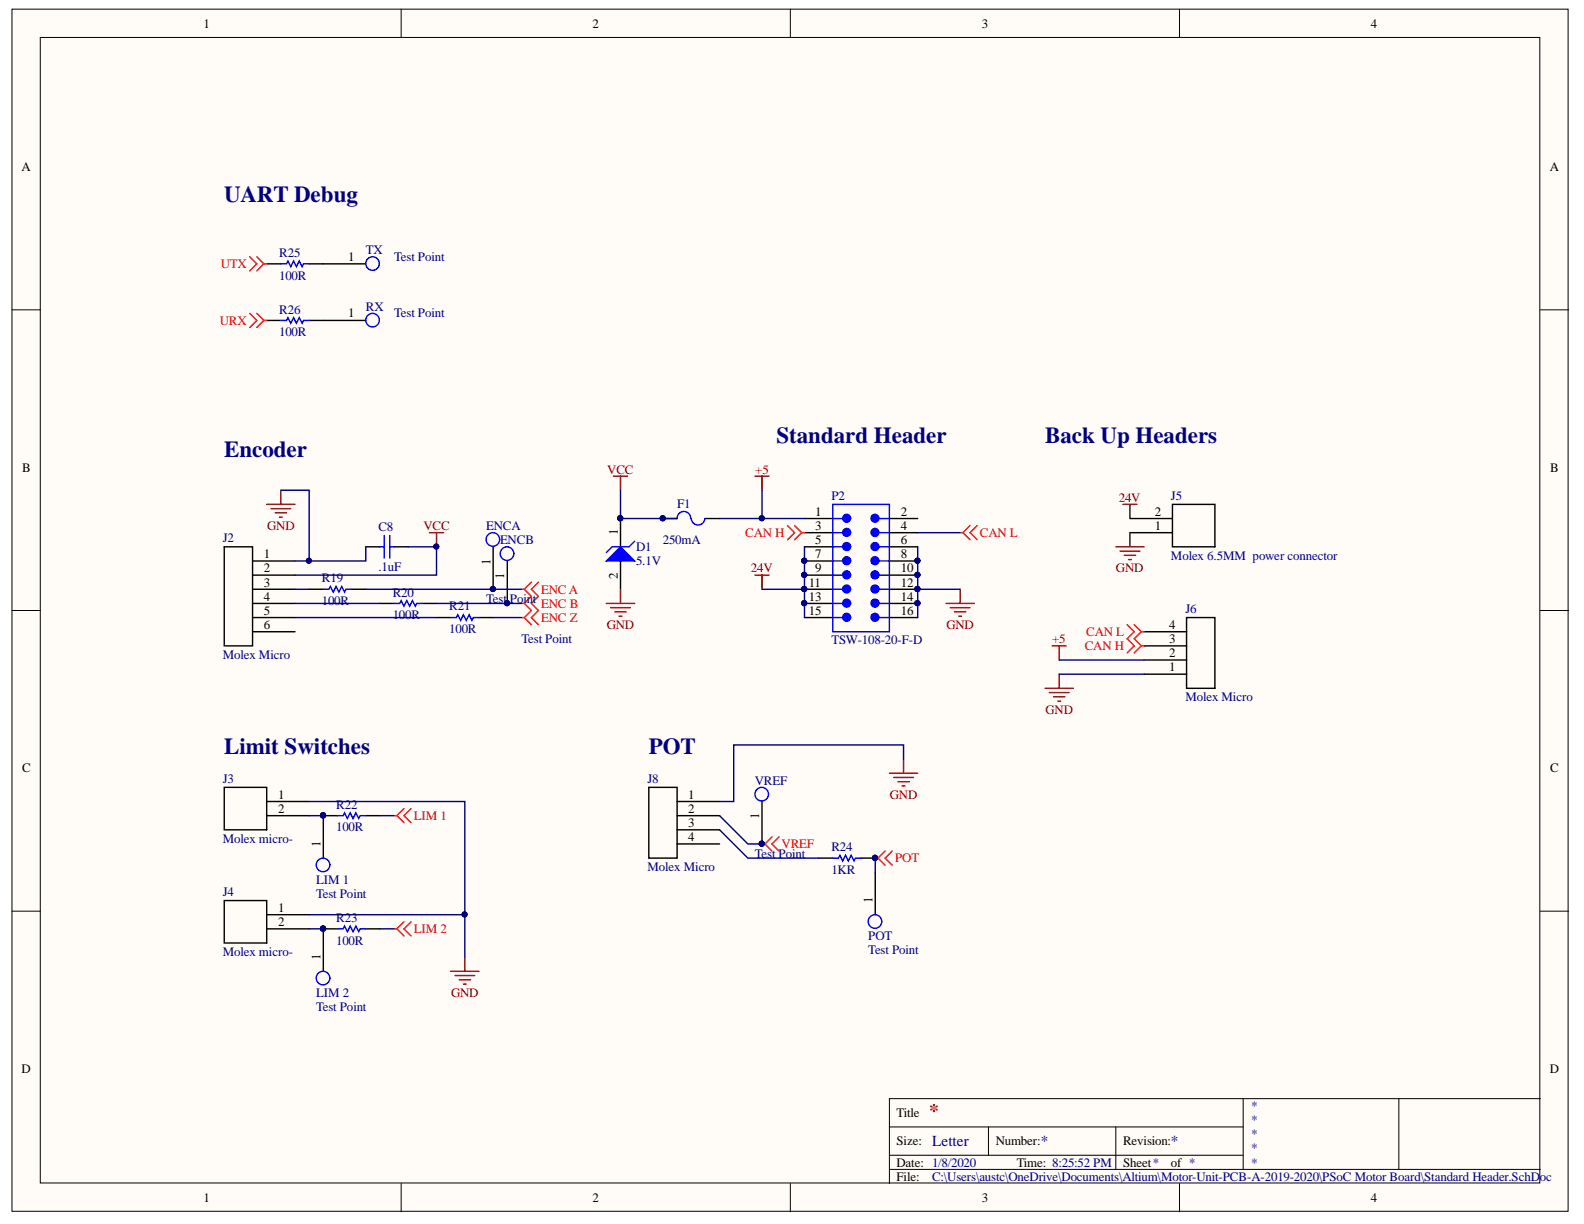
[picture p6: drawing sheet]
<svg xmlns="http://www.w3.org/2000/svg" width="279mm" height="216mm" viewBox="0 0 279 216" stroke-linecap="round" stroke-linejoin="round" font-family="sans-serif">
<defs><g id="words">
<g font-size="4.1" fill="#000080">
<text x="39.5" y="35.6">UART Debug</text>
<text x="39.5" y="80.6">Encoder</text>
<text x="136.9" y="78.1">Standard Header</text>
<text x="184.3" y="78.1">Back Up Headers</text>
<text x="39.5" y="133">Limit Switches</text>
<text x="114.5" y="133">POT</text>
</g>
<text font-size="3.4" fill="#800000" x="163.9" y="197">*</text>
<g font-size="2.7" fill="#000080">
<text x="164.4" y="202.2">Letter</text>
<text x="183.6" y="202.2">*</text>
<text x="206.5" y="202.2">*</text>
</g>
<g font-size="2.3">
<text x="35.9" y="4.9">1</text>
<text x="104.5" y="4.9">2</text>
<text x="173.2" y="4.9">3</text>
<text x="241.8" y="4.9">4</text>
<text x="3.8" y="30.2">A</text>
<text x="273.4" y="30.2">A</text>
<text x="61.4" y="46">1</text>
<text x="61.4" y="56">1</text>
<text x="3.9" y="83.2">B</text>
<text x="273.5" y="83.2">B</text>
<text x="109" y="94.4" transform="rotate(-90 109 94.4)">1</text>
<text x="143.8" y="91">1</text>
<text x="143.8" y="95.9">5</text>
<text x="143.8" y="93.5">3</text>
<text x="158.9" y="91">2</text>
<text x="158.9" y="95.9">6</text>
<text x="158.9" y="93.5">4</text>
<text x="203.7" y="93.5">1</text>
<text x="203.7" y="91">2</text>
<text x="46.5" y="98.5">1</text>
<text x="46.5" y="100.9">2</text>
<text x="86.5" y="99.6" transform="rotate(-90 86.5 99.6)">1</text>
<text x="143.8" y="98.5">7</text>
<text x="143.8" y="100.9">9</text>
<text x="158.9" y="98.5">8</text>
<text x="158.9" y="100.9">10</text>
<text x="46.5" y="103.5">3</text>
<text x="46.5" y="106">4</text>
<text x="89" y="102.1" transform="rotate(-90 89 102.1)">1</text>
<text x="109" y="102.1" transform="rotate(-90 109 102.1)">2</text>
<text x="142.7" y="103.5">11</text>
<text x="142.7" y="106">13</text>
<text x="158.9" y="103.5">12</text>
<text x="158.9" y="106">14</text>
<text x="46.5" y="108.4">5</text>
<text x="46.5" y="111">6</text>
<text x="142.7" y="108.4">15</text>
<text x="158.9" y="108.4">16</text>
<text x="206.2" y="113.4">3</text>
<text x="206.2" y="111">4</text>
<text x="206.2" y="118.4">1</text>
<text x="206.2" y="116">2</text>
<text x="3.9" y="136.2">C</text>
<text x="273.5" y="136.2">C</text>
<text x="49.1" y="140.9">1</text>
<text x="49.1" y="143.4">2</text>
<text x="121.4" y="140.9">1</text>
<text x="121.4" y="143.4">2</text>
<text x="56.5" y="149.4" transform="rotate(-90 56.5 149.4)">1</text>
<text x="121.4" y="145.9">3</text>
<text x="121.4" y="148.4">4</text>
<text x="133.9" y="144.5" transform="rotate(-90 133.9 144.5)">1</text>
<text x="49.1" y="160.9">1</text>
<text x="153.9" y="159.4" transform="rotate(-90 153.9 159.4)">1</text>
<text x="49.1" y="163.3">2</text>
<text x="56.5" y="169.3" transform="rotate(-90 56.5 169.3)">1</text>
<text x="3.8" y="189.3">D</text>
<text x="273.4" y="189.3">D</text>
<text x="158.1" y="197">Title</text>
<text x="158.1" y="202">Size:</text>
<text x="175.6" y="202">Number:</text>
<text x="198.1" y="202">Revision:</text>
<text x="158.1" y="205.8">Date: 1/8/2020</text>
<text x="158.1" y="208.3">File:</text>
<text x="179.3" y="205.8">Time: 8:25:52 PM</text>
<text x="198.1" y="205.8">Sheet*</text>
<text x="206.5" y="205.8">of *</text>
<text x="35.9" y="212">1</text>
<text x="104.5" y="212">2</text>
<text x="173.2" y="212">3</text>
<text x="241.8" y="212">4</text>
</g>
<g font-size="2.3" fill="#f00">
<text x="38.9" y="47.3">UTX</text>
<text x="38.8" y="57.3">URX</text>
<text x="131.4" y="94.8">CAN H</text>
<text x="172.8" y="94.8">CAN L</text>
<text x="95.5" y="104.7">ENC A</text>
<text x="95.5" y="107.2">ENC B</text>
<text x="95.5" y="109.7">ENC Z</text>
<text x="191.6" y="112.2">CAN L</text>
<text x="191.3" y="114.7">CAN H</text>
<text x="73" y="144.7">LIM 1</text>
<text x="137.9" y="149.7">VREF</text>
<text x="157.9" y="152.1">POT</text>
<text x="73" y="164.6">LIM 2</text>
</g>
<g font-size="2.3" fill="#000080">
<text x="49.3" y="45.3">R25</text>
<text x="64.5" y="44.8">TX</text>
<text x="69.5" y="46">Test Point</text>
<text x="49.3" y="49.3">100R</text>
<text x="49.3" y="55.3">R26</text>
<text x="49.3" y="59.3">100R</text>
<text x="64.5" y="54.8">RX</text>
<text x="69.5" y="56">Test Point</text>
<text x="119.5" y="89.7">F1</text>
<text x="146.7" y="88.3">P2</text>
<text x="206.5" y="88.3">J5</text>
<text x="39.3" y="95.7">J2</text>
<text x="66.7" y="93.7">C8</text>
<text x="85.7" y="93.5">ENCA</text>
<text x="88.2" y="95.9">ENCB</text>
<text x="116.9" y="95.9">250mA</text>
<text x="66.7" y="100.7">.1uF</text>
<text x="112.2" y="97.2">D1</text>
<text x="112.2" y="99.7">5.1V</text>
<text x="206.5" y="98.7">Molex 6.5MM power connector</text>
<text x="56.8" y="102.7">R19</text>
<text x="56.8" y="106.7">100R</text>
<text x="69.3" y="105.2">R20</text>
<text x="79.2" y="107.7">R21</text>
<text x="85.7" y="106.4">Test</text>
<text x="89.9" y="106.4">Point</text>
<text x="69.3" y="109.2">100R</text>
<text x="79.2" y="111.6">100R</text>
<text x="92" y="113.4">Test Point</text>
<text x="146.7" y="113.7">TSW-108-20-F-D</text>
<text x="209.1" y="108.2">J6</text>
<text x="39.3" y="116.2">Molex Micro</text>
<text x="209.1" y="123.6">Molex Micro</text>
<text x="39.3" y="138.2">J3</text>
<text x="59.3" y="142.6">R22</text>
<text x="114.2" y="138.2">J8</text>
<text x="133.1" y="138.4">VREF</text>
<text x="39.3" y="148.6">Molex micro-</text>
<text x="59.3" y="146.6">100R</text>
<text x="55.8" y="155.9">LIM 1</text>
<text x="114.2" y="153.6">Molex Micro</text>
<text x="133.1" y="151.3">Test Point</text>
<text x="146.7" y="150.2">R24</text>
<text x="146.7" y="154.1">1KR</text>
<text x="39.3" y="158.1">J4</text>
<text x="55.8" y="158.4">Test Point</text>
<text x="59.3" y="162.6">R23</text>
<text x="59.3" y="166.6">100R</text>
<text x="153.2" y="165.9">POT</text>
<text x="39.3" y="168.6">Molex micro-</text>
<text x="153.2" y="168.3">Test Point</text>
<text x="55.8" y="175.8">LIM 2</text>
<text x="55.8" y="178.4">Test Point</text>
<text x="220.6" y="195.8">*</text>
<text x="220.6" y="198.3">*</text>
<text x="220.6" y="200.8">*</text>
<text x="220.6" y="203.3">*</text>
<text x="164.4" y="208.3">C:\Users\austc\OneDrive\Documents\Altium\Motor-Unit-PCB-A-2019-2020\PSoC Motor Board\Standard Header.SchD</text>
<text x="220.6" y="205.8">*</text>
<text x="271.6" y="208.3">oc</text>
</g>
<g font-size="2.3" fill="#800000">
<text x="107.1" y="83.5">VCC</text>
<text x="133.2" y="83.5">+5</text>
<text x="197.3" y="88.5">24V</text>
<text x="47.1" y="93.5">GND</text>
<text x="74.7" y="93.5">VCC</text>
<text x="132.5" y="100.9">24V</text>
<text x="196.8" y="100.9">GND</text>
<text x="107" y="111">GND</text>
<text x="166.9" y="111">GND</text>
<text x="185.6" y="113.4">+5</text>
<text x="184.4" y="125.9">GND</text>
<text x="157" y="140.9">GND</text>
<text x="79.6" y="175.8">GND</text>
</g>
</g></defs>
<g fill="#fffcf8" stroke="#000" stroke-width=".18">
<path d="M2.1 1.6h274.5v212.1h-274.5z"/>
<path d="M7.1 6.6h264.5v202.1h-264.5z"/>
</g>
<g fill="none" stroke="#000" stroke-width=".18">
<path d="M70.8 1.6v5M139.4 1.6v5M208.1 1.6v5M2.1 54.7h5M271.7 54.7h5M2.1 107.7h5M271.7 107.7h5M2.1 160.7h5M271.7 160.7h5M156.9 198.8h62.4M174.4 198.8v5M196.8 198.8v7.5"/>
<path d="M219.3 193.8v12.5M246.7 193.8h-89.8v15M271.7 193.8h-25v12.5M70.8 208.8v5M139.4 208.8v5M156.9 206.3h114.8M156.9 203.8h62.4M208.1 208.8v5"/>
</g>
<g fill="none" stroke="#000" stroke-width=".25">
<path d="M39.6 96.5h4.9v17.4h-4.9zM44.5 99h7.5M64.5 96.5h2.5M69.5 96.5h2.5M109.4 91.5v5M109.4 99v4.9M116.9 91.5h2.5M124.4 91.5h2.5M141.9 91.5h5M141.9 96.5h5M141.9 94h5M141.9 99h5"/>
<path d="M156.9 91.5h5M156.9 96.5h5M156.9 94h5M156.9 99h5M199.3 91.5h7.5M199.3 94h7.5M206.8 89h7.5v7.5h-7.5zM44.5 101.4h7.5M44.5 103.9h7.5M44.5 106.4h7.5M44.5 108.9h7.5M44.5 111.4h7.5"/>
<path d="M54.5 103.9h2.5M62 103.9h2.5M67 106.4h2.5M74.5 106.4h2.5M77 108.9h2.5M84.5 108.9h2.5M141.9 101.4h5M141.9 103.9h5M141.9 106.4h5M141.9 108.9h5M156.9 101.4h5M156.9 103.9h5"/>
<path d="M156.9 106.4h5M156.9 108.9h5M201.8 111.4h7.5M201.8 118.9h7.5M201.8 116.4h7.5M201.8 113.9h7.5M209.3 108.9h5v12.5h-5zM39.6 138.9h7.4v7.5h-7.4zM114.4 138.9h5v12.5h-5zM39.6 158.8h7.4v7.5h-7.4zM47 141.4h7.5M47 143.9h7.5"/>
<path d="M57 143.9h2.5M64.5 143.9h2.5M119.4 141.4h7.5M119.4 143.9h7.5M119.4 146.4h7.5M119.4 148.9h7.5M144.4 151.4h2.5M151.9 151.4h2.5M47 161.3h7.5M47 163.8h7.5M57 163.8h2.5M64.5 163.8h2.5"/>
</g>
<g fill="#000080" stroke="#000080" stroke-width=".18">
<circle cx="141.9" cy="98.9" r=".45"/>
<circle cx="161.8" cy="98.9" r=".45"/>
<circle cx="141.9" cy="101.4" r=".45"/>
<circle cx="161.8" cy="101.4" r=".45"/>
<circle cx="141.9" cy="103.9" r=".45"/>
<circle cx="161.8" cy="103.9" r=".45"/>
<circle cx="141.9" cy="106.4" r=".45"/>
<circle cx="161.8" cy="106.4" r=".45"/>
<circle cx="76.9" cy="96.4" r=".45"/>
<circle cx="57" cy="143.8" r=".45"/>
<circle cx="57" cy="163.8" r=".45"/>
<circle cx="154.3" cy="151.3" r=".45"/>
<circle cx="134.4" cy="148.8" r=".45"/>
<circle cx="116.9" cy="91.4" r=".45"/>
<circle cx="109.4" cy="91.4" r=".45"/>
</g>
<g fill="none" stroke="#00f" stroke-width=".25">
<path d="M67 96.5h.8M67.8 94.5v4M68.8 96.5h.7M68.8 94.5v4M121.8 91.5a1.2 1.2 0 0 0-1.2-1.3 1.2 1.2 0 0 0-1.2 1.3M124.3 91.5a1.2 1.2 0 0 1-1.2 1.1 1.2 1.2 0 0 1-1.2-1.1M146.9 89h10v22.4h-10zM146.9 91.5h1.7M146.9 94h1.7M146.9 96.5h1.7M146.9 99h1.7M155.1 91.5h1.8"/>
<path d="M155.1 94h1.8M155.1 96.5h1.8M155.1 99h1.8M57 103.9h1l.3-.5 .5 1 .5-1 .5 1 .5-1 .5 1 .2-.5h1M69.5 106.4h1l.3-.5 .5 1 .5-1 .5 1 .5-1 .5 1 .2-.5h1M79.5 108.9h1l.2-.5 .5 1 .5-1 .5 1 .5-1 .5 1 .3-.5h1M146.9 101.4h1.7M146.9 103.9h1.7M146.9 106.4h1.7M146.9 108.9h1.7M155.1 101.4h1.8M155.1 103.9h1.8"/>
<path d="M155.1 106.4h1.8M155.1 108.9h1.8M59.5 143.9h1l.3-.5 .5 1 .5-1 .5 1 .5-1 .5 1 .2-.5h1M146.9 151.4h1l.2-.5 .5 1 .5-1 .5 1 .5-1 .5 1 .3-.5h1M59.5 163.8h1l.3-.5 .5 1 .5-1 .5 1 .5-1 .5 1 .2-.5h1"/>
</g>
<g fill="#00f" stroke="#00f" stroke-width=".25">
<circle cx="149.3" cy="91.4" r=".7"/>
<circle cx="154.3" cy="91.4" r=".7"/>
<circle cx="149.3" cy="93.9" r=".7"/>
<circle cx="154.3" cy="93.9" r=".7"/>
<circle cx="149.3" cy="96.4" r=".7"/>
<circle cx="154.3" cy="96.4" r=".7"/>
<circle cx="149.3" cy="98.9" r=".7"/>
<circle cx="154.3" cy="98.9" r=".7"/>
<circle cx="149.3" cy="101.4" r=".7"/>
<circle cx="154.3" cy="101.4" r=".7"/>
<circle cx="149.3" cy="103.9" r=".7"/>
<circle cx="154.3" cy="103.9" r=".7"/>
<circle cx="149.3" cy="106.4" r=".7"/>
<circle cx="154.3" cy="106.4" r=".7"/>
<circle cx="149.3" cy="108.9" r=".7"/>
<circle cx="154.3" cy="108.9" r=".7"/>
</g>
<g fill="none" stroke="#800000" stroke-width=".25">
<path d="M47 89h5M47.8 89.7h3.5M48.5 90.5h2M49.3 91.2h.5M49.5 86.5v2.5M75.8 94h2.4M77 94v2.5M108.2 84h2.5M109.4 84v2.5M133.2 84h2.5M134.4 84v2.5M196.8 96.5h5"/>
<path d="M197.6 97.2h3.5M198.1 89h2.5M198.3 98h2M199.1 98.7h.5M199.3 89v2.5M199.3 94v2.5M133.2 101.4h2.5M134.4 101.4v2.5M166.9 106.4h5M167.6 107.2h3.5M168.4 107.9h2M169.1 108.7h.5"/>
<path d="M169.4 103.9v2.5M185.6 113.9h2.5M186.8 113.9v2.5M186.8 118.9v2.5M156.9 136.4h5M157.6 137.1h3.5M158.4 137.9h2M159.1 138.6h.5M159.4 133.9v2.5M184.3 121.4h5M185.1 122.2h3.5M185.8 122.9h2"/>
<path d="M186.6 123.7h.5M79.5 171.3h5M80.2 172.1h3.5M81 172.8h2M81.7 173.6h.5M82 168.8v2.5"/>
</g>
<g fill="none" stroke="#f00" stroke-width=".25">
<path d="M138.9 92.7l1.3 1.3-1.3 1.2M140.2 92.7l1.2 1.3M141.4 94h.5M141.4 94l-1.2 1.2M169.4 94h.5M169.9 94l1.2 1.2M171.1 92.7l-1.2 1.3M172.4 92.7l-1.3 1.3 1.3 1.2M92 103.9h.5M92 106.4h.5M92 108.9h.5M92.5 103.9l1.2 1.3-1.2 1.2"/>
<path d="M92.5 106.4l1.2 1.3-1.2 1.2M92.5 108.9l1.2 1.3M93.7 102.7l-1.2 1.2M95 102.7l-1.3 1.2 1.3 1.3-1.3 1.2 1.3 1.3-1.3 1.2 1.3 1.3M198.8 110.2l1.3 1.2-1.3 1.3 1.3 1.2-1.3 1.3M200.1 110.2l1.2 1.2M201.3 111.4l-1.2 1.3 1.2 1.2M201.3 111.4h.5M201.3 113.9l-1.2 1.3M201.3 113.9h.5M69.5 143.9h.5M70 143.9l1.3 1.2"/>
<path d="M71.3 142.6l-1.3 1.3M72.5 142.6l-1.2 1.3 1.2 1.2M134.4 148.9h.5M134.9 148.9l1.3 1.2M136.2 147.6l-1.3 1.3M137.4 147.6l-1.2 1.3 1.2 1.2M154.4 151.4h.5M154.9 151.4l1.2 1.2M156.1 150.1l-1.2 1.3M157.4 150.1l-1.3 1.3 1.3 1.2M69.5 163.8h.5M70 163.8l1.3 1.3"/>
<path d="M71.3 162.6l-1.3 1.2M72.5 162.6l-1.2 1.2 1.2 1.3"/>
</g>
<path d="M107 99l2.4-2.5 2.5 2.5z" fill="#00f"/>
<g fill="none" stroke="#00f" stroke-width=".25">
<path d="M49.5 46.5h1l.3-.5 .5 1 .5-1 .5 1 .5-1 .5 1 .2-.5h1M49.5 56.5h1l.3-.5 .5 1 .5-1 .5 1 .5-1 .5 1 .2-.5h1M107 99l2.4-2.5 2.5 2.5zM111.9 95.5l-1 1h-2.9l-1 1"/>
<circle cx="65.7" cy="46.5" r="1.2"/>
<circle cx="65.7" cy="56.5" r="1.2"/>
<circle cx="86.9" cy="95.2" r="1.2"/>
<circle cx="89.4" cy="97.7" r="1.2"/>
<circle cx="57" cy="152.6" r="1.2"/>
<circle cx="134.4" cy="140.1" r="1.2"/>
<circle cx="57" cy="172.5" r="1.2"/>
<circle cx="154.3" cy="162.5" r="1.2"/>
</g>
<g fill="#000080" stroke="#000080" stroke-width=".18">
<circle cx="109.4" cy="91.4" r=".45"/>
<circle cx="86.9" cy="103.9" r=".45"/>
<circle cx="89.4" cy="106.4" r=".45"/>
<circle cx="134.4" cy="148.8" r=".45"/>
<circle cx="57" cy="143.8" r=".45"/>
<circle cx="57" cy="163.8" r=".45"/>
<circle cx="141.9" cy="103.9" r=".45"/>
<circle cx="161.8" cy="103.9" r=".45"/>
<circle cx="54.5" cy="98.9" r=".45"/>
<circle cx="76.9" cy="96.4" r=".45"/>
<circle cx="141.9" cy="98.9" r=".45"/>
<circle cx="141.9" cy="101.4" r=".45"/>
<circle cx="141.9" cy="106.4" r=".45"/>
<circle cx="161.8" cy="98.9" r=".45"/>
<circle cx="161.8" cy="101.4" r=".45"/>
<circle cx="161.8" cy="106.4" r=".45"/>
<circle cx="134.4" cy="91.4" r=".45"/>
<circle cx="116.9" cy="91.4" r=".45"/>
<circle cx="81.9" cy="161.3" r=".45"/>
<circle cx="154.3" cy="151.3" r=".45"/>
</g>
<path d="M107 106.4h4.9M107.7 107.2h3.5M108.5 107.9h1.9M109.2 108.7h.5M109.4 103.9v2.5" fill="none" stroke="#800000" stroke-width=".25"/>
<path d="M47 46.5h2.5M47 56.5h2.5M54.5 46.5h10M54.5 56.5h10M87 96.5v7.4M89.5 99v7.4M57 143.9v7.5M134.4 141.4v7.5M154.4 153.9v7.4M57 163.8v7.5" fill="none" stroke="#000" stroke-width=".25"/>
<path d="M44 45.3l1.3 1.2-1.3 1.3M44 55.3l1.3 1.2-1.3 1.3M45.3 45.3l1.2 1.2M45.3 55.3l1.2 1.2M46.5 46.5l-1.2 1.3M46.5 46.5h.5M46.5 56.5l-1.2 1.3M46.5 56.5h.5" fill="none" stroke="#f00" stroke-width=".25"/>
<g fill="none" stroke="#000080" stroke-width=".25">
<path d="M49.5 86.5h5v12.5h-2.5M64.5 96.5v2.5h-10M72 96.5h5v4.9h-25M109.4 86.5v5h10M126.9 91.5h15M134.4 86.5v5M141.9 96.5v12.4M161.9 96.5v12.4M161.9 94h7.5M52 103.9h2.5M52 108.9h25M52 106.4h15"/>
<path d="M64.5 103.9h27.5M77 106.4h15M87 108.9h5M134.4 103.9h7.5M161.9 103.9h7.5M186.8 116.4h15M186.8 118.9h15M159.4 133.9v-2.5h-30v10h-2.5M54.5 141.4h27.5v27.4M54.5 143.9h2.5M67 143.9h2.5M126.9 146.4l5 5h12.5"/>
<path d="M126.9 143.9l5 5h2.5M154.4 151.4v2.5M54.5 163.8h2.5M54.5 161.3h27.5M67 163.8h2.5"/>
</g>
<use href="#words"/>
</svg>
